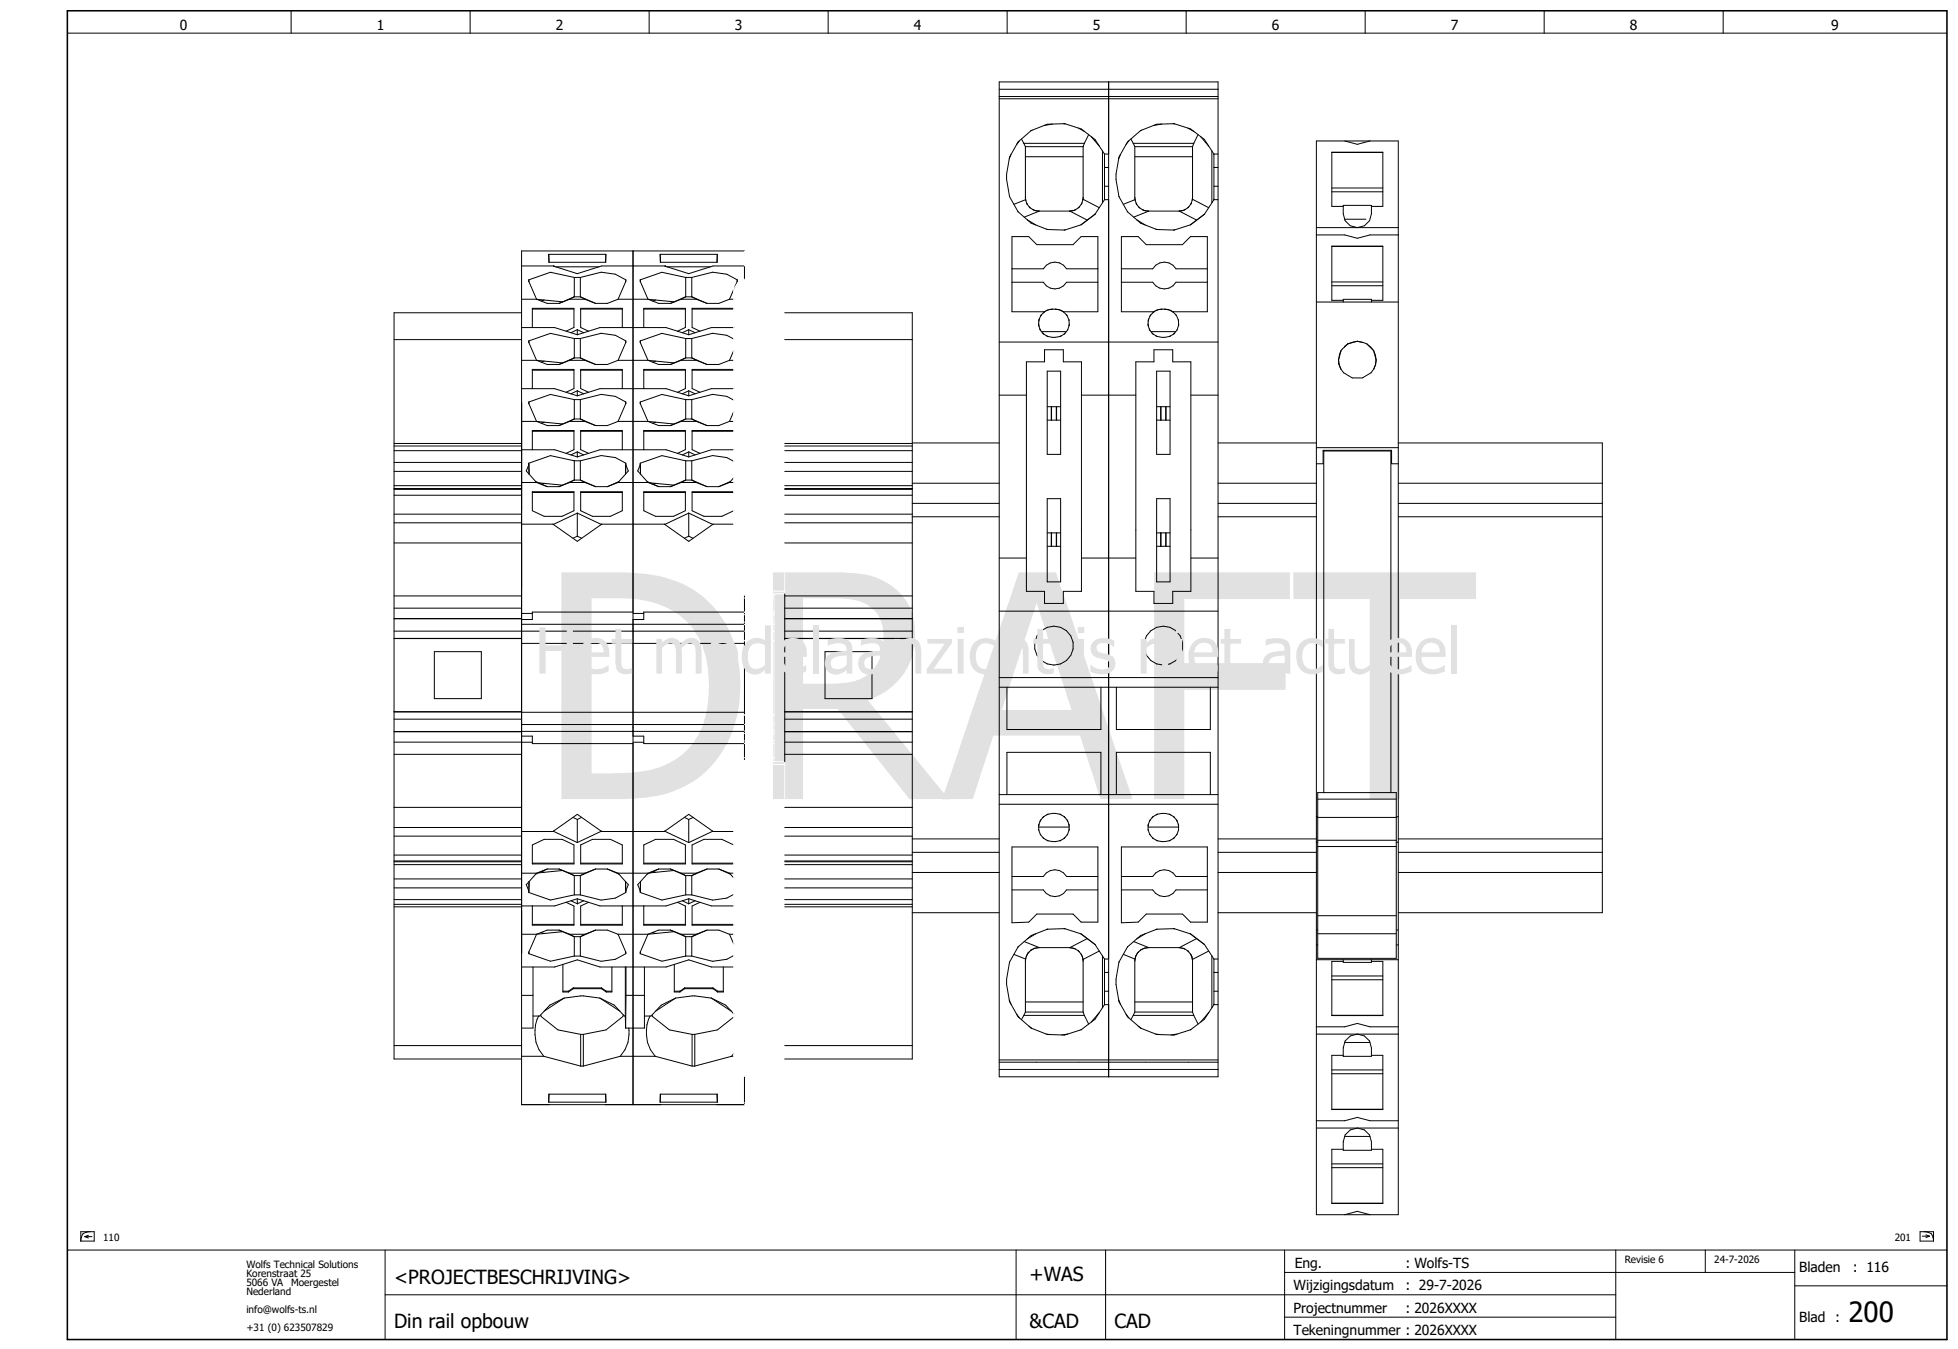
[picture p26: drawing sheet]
<svg xmlns="http://www.w3.org/2000/svg" width="438mm" height="302mm" viewBox="0 0 438 302" stroke-linecap="round" stroke-linejoin="round" font-family="sans-serif">
<defs><g id="words">
<text font-size="69.7" fill="#e1e1e1" x="120.3" y="178.6">DRAFT</text>
<text font-size="14.2" fill="#e1e1e1" x="119.5" y="150.6">Het modelaanzicht is niet actueel</text>
<text font-size="6.2" x="413.1" y="295.4">200</text>
<g font-size="4.3">
<text x="88.1" y="286.9">&lt;PROJECTBESCHRIJVING&gt;</text>
<text x="230.1" y="286.4">+WAS</text>
<text x="88.1" y="296.9">Din rail opbouw</text>
<text x="230.1" y="296.9">&amp;CAD</text>
<text x="249.1" y="296.9">CAD</text>
</g>
<g font-size="3.1">
<text x="40.2" y="6.8">0</text>
<text x="84.2" y="6.8">1</text>
<text x="124.2" y="6.8">2</text>
<text x="164.2" y="6.8">3</text>
<text x="204.2" y="6.8">4</text>
<text x="244.2" y="6.8">5</text>
<text x="284.2" y="6.8">6</text>
<text x="324.2" y="6.8">7</text>
<text x="364.2" y="6.8">8</text>
<text x="409.2" y="6.8">9</text>
<text x="289.3" y="283.4">Eng.</text>
<text x="314.1" y="283.4">: Wolfs-TS</text>
<text x="402.1" y="284.4">Bladen</text>
<text x="414.1" y="284.4">: 116</text>
<text x="289.1" y="288.4">Wijzigingsdatum</text>
<text x="289.1" y="293.4">Projectnummer</text>
<text x="314.1" y="288.4">: 29-7-2026</text>
<text x="314.1" y="293.4">: 2026XXXX</text>
<text x="289.1" y="298.4">Tekeningnummer : 2026XXXX</text>
<text x="402.1" y="295.4">Blad :</text>
</g>
<g font-size="2.2">
<text x="23.1" y="277.4">110</text>
<text x="423.4" y="277.4">201</text>
<text x="55.1" y="283.4">Wolfs Technical Solutions</text>
<text x="55.1" y="285.4">Korenstraat 25</text>
<text x="55.1" y="287.4">5066 VA</text>
<text x="65.1" y="287.4">Moergestel</text>
<text x="363.1" y="282.4">Revisie 6</text>
<text x="383.1" y="282.4">24-7-2026</text>
<text x="55.1" y="289.4">Nederland</text>
<text x="55.1" y="293.4">info@wolfs-ts.nl</text>
<text x="55.1" y="297.4">+31 (0) 623507829</text>
</g>
</g></defs>
<g fill="none" stroke="#000" stroke-width=".22">
<path d="M15.1 7.4h420M65.1 2.4v5M105.1 2.4v5M145.1 2.4v5M185.1 2.4v5M223.3 18.3h48.9v222.4h-48.9zM223.3 20h48.9M225.1 2.4v5M247.7 18.3v222.4M265.1 2.4v5M305.1 2.4v5M345.1 2.4v5"/>
<path d="M385.1 2.4v5M223.3 21.6h48.9M223.3 22.1h48.9M225.9 34.5l-.4 1M227.8 31.5l-.6 .8M228.3 31.1l.5 .9M228.8 32l.3 .8M228.8 32h13.5M229.1 32.8h12.9M229.1 35h12.9M229.1 32.8v11.4M230.6 29.1l-.2 .1"/>
<path d="M235.2 27.7l-1.9 .4M237.7 27.7h.3M241 28.6l1.3 .8M242 32.8v11.4M242.3 32l-.3 .8M243.3 30.1l-1 1.9M243.8 30.5l1.9 2.2M246.3 33.7v11.6M246.8 37.4h.9M246.8 34.4v10.2M246.8 34.4h.9M246.8 34.4a11.4 11.4 0 0 0-13.4-6.5 11.4 11.4 0 0 0-8.5 12.2l.7 3.9"/>
<path d="M250.4 34.5l-.4 1M252.3 31.5l-.7 .8M252.7 31.1l.5 .9M253.2 32h13.6M253.2 32l.4 .8M253.6 32.8h12.9M253.6 35h12.9M253.6 32.8v11.4M255.1 29.1l-.3 .1M259.6 27.7l-1.8 .4M262.1 27.7h.4M265.5 28.6l1.3 .8"/>
<path d="M266.5 32.8v11.4M266.8 32l-.3 .8M267.7 30.1l-.9 1.9M268.3 30.5l1.8 2.2M270.8 33.7v11.6M271.3 37.4h.9M271.3 34.4h.9M271.3 34.4v10.2M271.3 34.4a11.4 11.4 0 0 0-13.4-6.5 11.4 11.4 0 0 0-8.5 12.2l.6 3.9M294.2 31.5h18.3v240h-18.3zM297.6 34.1h11.4M300.5 31.5l2.8 .8 2.8-.8"/>
<path d="M116.6 59.4h7.2M122.6 56.8v1.8h12.8v-1.8M122.6 56.8l.1 1.8M122.6 56.8h12.8M123.8 59.4l-.1 .1 5.3 1.7 5.4-1.8h14.3M123.8 59.4v.1M124.2 59.6h9.6M135.4 56.8l-.1 1.8M141.5 56.1v190.8M147.5 56.8v1.8h12.8v-1.8M147.5 56.8h12.8M147.5 56.8l.1 1.8"/>
<path d="M148.7 59.4l-.1 .1 5.3 1.7 5.4-1.8h7.1v3M148.7 59.4v.1M149.1 59.6h9.6M160.3 56.8l-.1 1.8M166.4 56.2l-49.8-.1v190.8h49.8v-6.3M225.6 44h.1M225.6 44l1.9 3.3M227.5 47.3v.1M227.5 47.3a11.4 11.4 0 0 0 17.2 .6M229.1 44.2l.1 .4M229.1 44.2l.1 .6M229.2 44.6a3 3 0 0 0 2.9 2.6"/>
<path d="M229.2 44.6l-2.6 1.1M229.4 45.4l.2 .4M229.5 49.1l2 1.2M230 46.2l.3 .3M230.7 46.8l.4 .2M231.3 47.1l.8 .1M232.1 47.2h7M232.2 47.2l-3.3 1.3M233.8 51.2l.3 .1M238 51.4h-.2M239.1 47.2l3.8 2M239.9 47.1l-.9 .1"/>
<path d="M240.4 46.8l-.4 .2M241.2 46.2l-.3 .3M241.8 45.3l-.2 .4M242 44.5l3.6 1.9M242 44.5a3 3 0 0 1-2.9 2.7M242 44.2v.3M242 44.2l-.1 .6M244.7 47.9l-3.2 2.4M244.7 47.9h.1M246.8 41.6h.9M246.8 44.6h.9M246.8 44.6l-2.1 3.3"/>
<path d="M250 44h.1M250 44l1.9 3.3M251.9 47.3l.1 .1M251.9 47.3a11.4 11.4 0 0 0 17.2 .6M253.6 44.2v.4M253.6 44.2l.1 .6M253.6 44.6a3 3 0 0 0 3 2.6M253.6 44.6l-2.6 1.1M253.9 45.4l.2 .4M254 49.1l1.9 1.2M254.4 46.2l.3 .3M255.2 46.8l.4 .2"/>
<path d="M255.8 47.1l.8 .1M256.6 47.2h6.9M256.7 47.2l-3.4 1.3M258.3 51.2l.3 .1M262.5 51.4h-.3M263.5 47.2l3.9 2M264.3 47.1l-.8 .1M264.9 46.8l-.4 .2M265.7 46.2l-.3 .3M266.2 45.3l-.2 .4M266.5 44.5l3.6 1.9M266.5 44.5a3 3 0 0 1-3 2.7"/>
<path d="M266.5 44.2v.3M266.5 44.2l-.1 .6M269.1 47.9l-3.1 2.4M269.2 47.9h-.1M271.3 41.6h.9M271.3 44.6h.9M271.3 44.6l-2.2 3.3M294.2 52.5h6.3l2.8 .8 2.8-.8h6.4M294.2 50.9h18.3M297.6 42h11.4M297.6 42.9h11.4M297.6 55.1h11.4"/>
<path d="M300.2 46.1h-2.6v-12.1h11.4v12.1h-2.5M300.2 45.9h6.3v1.9a3.2 3.2 0 0 1-3.2 3.1 3.2 3.2 0 0 1-3.1-3.1zM300.5 49h4.7M88.1 75.9h28.5M116.6 66.9h3.3M116.6 73.2h7.3l5.1 1.6M116.6 69.9h-28.5v166.8h28.5M118.2 62.5v.4M118.2 76.2v.4M118.2 62.5v.4l1.7 4M118.2 76.2v.4l1.7 3.9M119 69.1h9.3"/>
<path d="M119 73.2v-4.3h9.3v4.3l-1.8 .8M119.9 66.9l2.4 .9h2.6M119.9 66.9l5.8 .6M121.6 67.1l-.7 .2M127.3 66.9h3.4M127.3 66.9l-2.4 .9M128.3 66.3h1.4M128.3 80h1.4M128.3 66.3l-1 .6M128.3 80l-1 .5M128.3 66.3l-3.4 1.5M128.3 80l-3.4 1.5"/>
<path d="M128.3 62v4.3M128.3 75.7v4.3M128.3 62h1.4M128.3 75.7h1.4M128.3 62l-5.3-1.1-4.8 1.6M128.3 75.7l-5.3-1.2-4.8 1.7M129 74.8l5.1-1.6h14.7l5.1 1.6M129 73.7l1.4 .7M129 73.7v1.1M129 73.7l-1.4 .7M129.7 62l4.6-1.2 3.2 .5 2.3 1.2M129.7 75.7l4.6-1.2 3.2 .4 2.3 1.3"/>
<path d="M129.7 62v4.3M129.7 75.7v4.3M129.7 66.3l1 .6M129.7 66.3l3.4 1.5M129.7 80l1 .5M129.7 80l3.4 1.5M129.8 69.1h9.3M130.7 66.9l2.4 .9M138.1 66.9h6.7M138.1 66.9l-2.4 .9h-2.6M139 73.2l.1-4.3h-9.3v4.3l1.7 .8M139.8 62.5v.4l-1.7 4"/>
<path d="M139.8 76.2v.4l-1.7 3.9M139.8 62.5v.4M139.8 76.2v.4M143.1 62.5v.4M143.1 76.2v.4M143.1 62.5v.4l1.7 4M143.1 76.2v.4l1.7 3.9M143.9 69.1h9.3M143.9 73.2v-4.3h9.3v4.3l-1.8 .8M144.8 66.9l2.4 .9h2.6M144.8 66.9l5.8 .6M146.5 67.1l-.7 .2"/>
<path d="M152.2 66.9h3.4M152.2 66.9l-2.4 .9M153.2 66.3h1.4M153.2 80h1.4M153.2 66.3l-1 .6M153.2 80l-1 .5M153.2 66.3l-3.4 1.5M153.2 80l-3.4 1.5M153.2 62h1.4M153.2 75.7h1.4M153.2 62v4.3M153.2 75.7v4.3"/>
<path d="M153.2 62l-5.3-1.1-4.8 1.6M153.2 75.7l-5.3-1.2-4.8 1.7M153.9 73.7l1.4 .7M153.9 73.7v1.1M153.9 73.7l-1.4 .7M154.6 62l4.6-1.2 3.2 .5 2.3 1.2M154.6 75.7l4.6-1.2 3.2 .4 1.6 .9M154.6 62v4.3M154.6 75.7v4.3M154.6 66.3l1 .6M154.6 66.3l3.4 1.5M154.6 80l1 .5"/>
<path d="M154.6 80l3.4 1.5M154.7 69.1h9.3M155.6 66.9l2.4 .9M163 66.9h1M163 66.9l-2.4 .9h-2.6M164 73.2h-5l-5.1 1.6M164 68.9h-9.3v4.3l1.7 .8M164 64.7l-1 2.2M164 78.4l-1 2.1M164 73.2h-.1M164.7 62.5v.4M164.7 62.5v.4l-.6 1.5"/>
<path d="M175.4 69.9h28.5v166.8h-28.5M175.4 75.9h28.5M223.3 76.5h48.9M226.1 60.1h7a3 3 0 0 1 5.2 0h7M226.1 63.1h7a3 3 0 0 0 5.2 0h7M232.1 72.4l.1 .6M232.3 71.3l-.2 .5M232.4 73.5l.2 .4M232.7 70.4l-.2 .3M232.7 74.1h5.6M233 74.4l.2 .3M233.4 69.7h-7.3v-16.8h3.8l1.8 1.8h8.1l1.8-1.8h3.7v16.8h-7.7"/>
<path d="M233.4 69.7a3.2 3.2 0 0 0-1.1 3.8 3.2 3.2 0 0 0 3.5 1.9l1.1-.2 1-.6 .7-.9M233.6 69.6l-.4 .3M233.9 75.1l.3 .1M234.3 69.3l-.5 .1M235.2 69.1h.6M235.2 69.1l-1.3 .3-.5 .3M235.2 69.1l-.7 .1M235.8 69.1l.6 .1 1.2 .5M235.8 69.1l1 .2M236.9 69.3l.8 .4M237.2 75.1l-.4 .1M237.6 69.7l.8 .8"/>
<path d="M238.1 74.4l-.3 .3M238.3 70.3l.1 .2M238.4 70.5l.5 1v1.2l-.3 1M238.6 73.7h.1M238.8 71.5l.1 .2M238.9 72.5v.3M250.6 60.1h7a3 3 0 0 1 5.2 0h7M250.6 63.1h7a3 3 0 0 0 5.2 0h7M256.5 72.4l.1 .6M256.7 71.3l-.1 .5M256.8 73.5l.2 .4M257.2 70.4l-.3 .3"/>
<path d="M257.2 74.1h5.5M257.4 74.4l.3 .3M257.8 69.7h-7.2v-16.8h3.7l1.8 1.8h8.1l1.8-1.8h3.8v16.8h-7.7M257.8 69.7a3.2 3.2 0 0 0-1 3.8 3.2 3.2 0 0 0 3.5 1.9l1.1-.2 .9-.6 .7-.9M258.1 69.6l-.5 .3M258.3 75.1l.3 .1M258.7 69.3l-.4 .1M259.7 69.1h.6M259.7 69.1l-1.3 .3-.6 .3M259.7 69.1l-.8 .1M260.3 69.1l.6 .1 1.2 .5M260.3 69.1l.9 .2"/>
<path d="M261.4 69.3l.7 .4M261.6 75.1l-.3 .1M262.1 69.7l.8 .8M262.5 74.4l-.3 .3M262.7 70.3l.2 .2M262.9 70.5l.4 1 .1 1.2-.4 1M263 73.7h.1M263.3 71.5v.2M263.4 72.5l-.1 .3M294.2 67.5h18.3M297.6 63h11.4M297.6 63.9h11.4"/>
<path d="M299.7 78.4l-.4 .7-.2 1.4M299.7 78.4l-.6 2.1M300.2 67.1h-2.6v-12.1h11.4v12.1h-2.5M300.2 67.5v-.6h6.3v.6M301.2 76.8l-.8 .8M301.2 76.8l-1.5 1.6M303.3 76.3l2.1 .5M303.3 76.3l1.2 .2M303.3 76.3l-2.1 .5M304.5 76.5h.1M305.4 76.8l1.5 1.6M306.9 78.4l.5 1 .1 1.1"/>
<path d="M306.9 78.4l.6 2.1M88.1 99.1h28.5M88.1 99.7h28.5M116.6 80.5h3.3M116.6 94.2h3.3M116.6 86.9h7.3l5.1 1.6M118.2 89.9v.3M118.2 89.9v.3l1.7 4M119 82.7h9.3M119 96.4h9.3M119 86.9v-4.3h9.3v4.3l-1.8 .8M119.9 80.5l2.4 1h2.6"/>
<path d="M119.9 94.2l2.4 .9h2.6M119.9 80.5l5.8 .6M119.9 94.2l5.8 .6M121.6 80.7l-.7 .2M121.6 94.4l-.7 .2M127.3 80.5h3.4M127.3 94.2h3.4M127.3 80.5l-2.4 1M127.3 94.2l-2.4 .9M128.3 93.7h1.4M128.3 93.7l-1 .5M128.3 93.7l-3.4 1.4"/>
<path d="M128.3 89.3v4.4M128.3 89.3h1.4M128.3 89.3l-5.3-1.1-4.8 1.7M129 88.5l5.1-1.6h14.7l5.1 1.6M129 87.3v1.2M129 87.3l1.4 .7M129 87.3l-1.4 .7M129.7 89.3l4.6-1.1 3.2 .4 2.3 1.3v.3l-1.7 4M129.7 89.3v4.4M129.7 93.7l1 .5M129.7 93.7l3.4 1.4M129.8 82.7h9.3"/>
<path d="M129.8 96.4h9.3M130.7 80.5l2.4 1M130.7 94.2l2.4 .9M138.1 80.5h6.7M138.1 94.2h6.7M138.1 80.5l-2.4 1h-2.6M138.1 94.2l-2.4 .9h-2.6M139 86.9l.1-4.3h-9.3v4.3l1.7 .8M143.9 82.7h9.3M143.9 96.4h9.3M143.9 86.9v-4.3h9.3v4.3l-1.8 .8M144.8 80.5l2.4 1h2.6"/>
<path d="M144.8 94.2l2.4 .9h2.6M144.8 80.5l5.8 .6M144.8 94.2l5.8 .6M146.5 80.7l-.7 .2M146.5 94.4l-.7 .2M152.2 80.5h3.4M152.2 94.2h3.4M152.2 80.5l-2.4 1M152.2 94.2l-2.4 .9M153.2 93.7h1.4M153.2 93.7l-1 .5M153.2 93.7l-3.4 1.4"/>
<path d="M153.2 89.3h1.4M153.2 89.3v4.4M153.2 89.3l-5.3-1.1-4.8 1.7v.3l1.7 4M153.9 87.3v1.2M153.9 87.3l1.4 .7M153.9 87.3l-1.4 .7M154.6 89.3l4.6-1.1 3.2 .4 1.6 .8M154.6 89.3v4.4M154.6 93.7l1 .5M154.6 93.7l3.4 1.4M154.7 82.7h9.3M154.7 96.4h9.3"/>
<path d="M155.6 80.5l2.4 1M155.6 94.2l2.4 .9M163 80.5h1M163 94.2h1M163 80.5l-2.4 1h-2.6M163 94.2l-2.4 .9h-2.6M163.9 86.9h-4.9l-5.1 1.6M164 82.6h-9.3v4.3l1.7 .8M164 96.2h-9.3v4.3l1.7 .8M164 92l-1 2.2M175.4 99.1h28.5M175.4 99.7h28.5"/>
<path d="M203.9 99h19.4M223.3 88.3h6.1M229.4 80.9h4v-2.7h4.2v2.7h4.1v51.3h-4.1v2.7h-4.2v-2.7h-4zM234 83h3v18.6h-3zM234 90.9h3M234 93.9h3M234.9 90.9v3M235 90.9v3M236 90.9v3M236.1 90.9v3M241.7 88.3h12.1M253.8 80.9h4.1v-2.7h4.2v2.7h4v51.3h-4v2.7h-4.2v-2.7h-4.1z"/>
<path d="M258.5 90.9h3M258.5 93.9h3M258.5 83h3v18.6h-3zM259.4 90.9v3M260.5 90.9v3M260.6 90.9v3M266.1 88.3h6.1M272.2 99h22M299.1 80.5l.1 1M299.2 81.5l.4 1M307.5 80.5a4.2 4.2 0 0 1-3.2 4 4.2 4.2 0 0 1-4.7-2M312.5 99h45.6v105h-45.6"/>
<path d="M88.1 100.7h28.5M88.1 103.4h28.5M88.1 105.4h28.5M88.1 108.6h28.5M88.1 109.2h28.5M88.1 109.4h28.5M88.1 110.7h28.5M88.1 114.9h28.5M88.1 116.9h28.5M116.6 107.8h3.3M116.6 117.2h7M116.6 100.5h7.3l5.1 1.6"/>
<path d="M118.2 103.5v2.5M118.2 103.5l-.6 1.8 2.3 2.5M119 109.9h9.3v4.3l-2.7 1.2h-4l-2.6-1.2zM119 110.1h9.3M119 100.5v-4.3h9.3v4.3l-1.8 .8M119.7 107.6l2.6 1.2M119.9 107.8l2.4 1M120.4 107.9l5.3 .5M121.6 108l-.6 .2M122.3 108.8h2.6M123.6 117.2h.1M123.7 117.2h.1"/>
<path d="M127.3 107.8h3.4M127.3 107.8l-2.4 1M128.3 107.3h1.4M128.3 107.3l-1 .5M128.3 107.3l-3.4 1.5M128.3 103v4.3M128.3 103h1.4M128.3 103l-5.3-1.2-4.8 1.7M129 102.1l5.1-1.6h14.7l5.1 1.6M129 101v1.1M129 114.7v5.2M129 101l1.4 .7"/>
<path d="M129 119.9l1 .4M129 114.7l5.3 2.5M129 101l-1.4 .7M129 114.7l-5.3 2.5M129 119.9l-1 .4M129.7 103l4.6-1.2 3.2 .5 2.3 1.2M129.7 103v4.3M129.7 107.3l1 .5M129.7 107.3l3.4 1.5M129.8 109.9h9.3v4.3l-2.7 1.2h-4l-2.6-1.2zM129.8 110.1h9.3M130.7 107.8l2.4 1"/>
<path d="M133.1 108.8h2.6M134.3 117.2h.1M134.4 117.2h14.1M134.4 117.2l-5.4 3.8-5.3-3.8M134.4 117.2h-.1M138.1 107.8h6.7M138.1 107.8l-2.4 1M138.3 107.6l-2.6 1.2M139 100.5l.1-4.3h-9.3v4.3l1.7 .8M139.8 103.5l.6 1.8-2.3 2.5M139.8 103.5v2.5M143.1 103.9v2.1"/>
<path d="M143.1 103.9l-.6 1.4 2.3 2.5M143.1 103.5v1.4M143.1 103.5v.4M143.9 109.9h9.3v4.3l-2.7 1.2h-4l-2.6-1.2zM143.9 110.1h9.3M143.9 100.5v-4.3h9.3v4.3l-1.8 .8M144.6 107.6l2.6 1.2M144.8 107.8l2.4 1M145.3 107.9l5.3 .5M146.5 108l-.6 .2M147.2 108.8h2.6M148.5 117.2h.1"/>
<path d="M148.6 117.2l5.3 3.8 5.3-3.8M148.6 117.2h.1M152.2 107.8h3.4M152.2 107.8l-2.4 1M153.2 107.3h1.4M153.2 107.3l-1 .5M153.2 107.3l-3.4 1.5M153.2 103h1.4M153.2 103v4.3M153.2 103l-5.3-1.2-4.8 1.7M153.9 101v1.1M153.9 114.7v5.2"/>
<path d="M153.9 101l1.4 .7M153.9 119.9l1 .4M153.9 114.7l5.3 2.5M153.9 101l-1.4 .7M153.9 114.7l-5.3 2.5M153.9 119.9l-1 .4M154.6 103l4.6-1.2 3.2 .5 1.6 .8M154.6 103v4.3M154.6 107.3l1 .5M154.6 107.3l3.4 1.5M154.7 110.1h9.3M155.6 107.8l2.4 1"/>
<path d="M158 108.8h2.6M159.2 117.2h.1M159.3 117.2h4.7M159.3 117.2h-.1M163 107.8h1M163 107.8l-2.4 1M163.2 107.6l-2.6 1.2M164 100.5h-5l-5.1 1.6M164 109.9h-9.3v4.3l2.6 1.2h4l2.7-1.2M164 106.8l-1 1M164 100.5h-.1M175.4 100.7h28.5"/>
<path d="M175.4 103.4h28.5M175.4 105.4h28.5M175.4 108.6h28.5M175.4 109.2h28.5M175.4 109.4h28.5M175.4 110.7h28.5M175.4 114.9h28.5M175.4 116.9h28.5M203.9 108h19.4M203.9 112.5h19.4M203.9 115.5h19.4M234 111.5h3v18.6h-3z"/>
<path d="M234 119.1h3M234.9 119.1v3M235 119.1v3M236 119.1v3M236.1 119.1v3M258.5 119.1h3M258.5 111.5h3v18.6h-3zM259.4 119.1v3M260.5 119.1v3M260.6 119.1v3M272.2 108h22M272.2 112.5h22"/>
<path d="M272.2 115.5h22M294.2 103.7h1.5v-3h15.3v3h1.5M294.2 100.1h18.3M312.5 108h45.6M312.5 112.5h45.6M312.5 115.5h45.6M88.1 121.4h28.5M88.1 133.2h28.5M88.1 135.9h28.5M88.1 138.3h28.5M116.6 137.1h2.4M116.6 139.5h49.8"/>
<path d="M141.5 136.8h-22.5v1.7h-2.4M141.5 137.1h2.4M166.4 133.1v3.7h-22.5v1.7h-2.4M166.4 136.9v29.2M175.4 121.4h28.5M175.4 133.2h28.5M175.4 135.9h28.5M175.4 138.3h28.5M175.4 132.8v37.5M223.3 124.7h6.1M223.3 136.6h48.9M234 122.1h3"/>
<path d="M241.7 124.7h12.1M258.5 122.1h3M266.1 124.7h6.1M88.1 141.1h78.3M88.1 142.7h28.5M88.1 159.1h28.5M97.1 145.7h10.5v10.5h-10.5zM116.6 143.8h49.8M116.6 159.2h49.8M175.4 141.1h28.5M175.4 142.7h28.5M175.4 159.1h28.5"/>
<path d="M184.4 145.7h10.5v10.5h-10.5zM223.3 151.5h48.9M223.3 153.6h48.9M225 153.6v9.5h21v-9.5M249.5 153.6v9.5h21v-9.5M88.1 160.7h28.5M88.1 163.5h28.5M88.1 163.6h28.5M88.1 165.9h28.5M88.1 168.6h28.5M116.6 164.5h2.4v1.7h22.5M116.6 161.9h49.8"/>
<path d="M116.6 163.5h49.8M116.6 165.9h2.4M141.5 164.5h2.4v1.7h22.5v3.7M141.5 165.9h2.4M175.4 160.7h28.5M175.4 163.5h28.5M175.4 163.6h28.5M175.4 165.9h28.5M175.4 168.6h28.5M223.3 177.6h48.9M223.3 179.8h48.9M225 177.6v-9.4h21v9.4"/>
<path d="M249.5 177.6v-9.4h21v9.4M294.5 177.2h17.5v37h-17.5zM294.5 178.6h17.5M295.8 177.2v-76.4h15v76.4M88.1 180.5h28.5M88.1 185h28.5M88.1 186.9h28.5M88.1 191.1h28.5M88.1 192.4h28.5M88.1 192.6h28.5M88.1 193.3h28.5M88.1 196.5h28.5"/>
<path d="M88.1 198.5h28.5M116.6 195.2h3.3M116.6 185.9h7M118.2 199.1v-2.1v2.5M118.2 199.1v.4M118.2 199.5l4.8 1.7 5.3-1.2M119 188.9l2.6-1.3h4l2.7 1.3v4.2h-9.3zM119 192.9h9.3M119.9 195.2l-2.3 2.5 .6 1.4M121 194.8l.6 .2M122.3 194.2h2.6M122.3 194.2l-2.4 1"/>
<path d="M122.3 194.2l-2.6 1.2M123.7 185.8h.1M123.7 185.8l5.3 2.5M123.7 185.8l-.1 .1M124.9 194.2l3.4 1.5M124.9 194.2l2.4 1M125.7 194.6l-5.3 .5M127.3 195.2h3.4M127.3 195.2l1 .5M128 182.7l1 .5M128.3 195.7h1.4M128.3 195.7v4.3"/>
<path d="M129 183.2v5.1M129.7 195.7v4.3M129.8 188.9l2.6-1.3h4l2.7 1.3v4.2h-9.3zM129.8 192.9h9.3M130 182.7l-1 .5M130.7 195.2l-1 .5M133.1 194.2h2.6M133.1 194.2l-2.4 1M133.1 194.2l-3.4 1.5M134.3 185.8l14.2 .1M134.3 185.8h.1M134.3 185.8l-5.3-3.8-5.4 3.9"/>
<path d="M134.3 185.8l-5.3 2.5M135.7 194.2l2.4 1M135.7 194.2l2.6 1.2M138.1 195.2l2.3 2.5-.6 1.8M138.1 195.2h6.7M139.8 197v2.5M139.8 199.5l-2.3 1.2-3.2 .5-4.6-1.2M143.1 199.5l4.8 1.7 5.3-1.2M143.1 197v2.5M143.9 188.9l2.6-1.3h4l2.7 1.3v4.2h-9.3zM143.9 192.9h9.3M144.8 195.2l-2.3 2.5 .6 1.8"/>
<path d="M145.9 194.8l.6 .2M147.2 194.2h2.6M147.2 194.2l-2.4 1M147.2 194.2l-2.6 1.2M148.6 185.8h.1M148.6 185.8l5.3 2.5M148.6 185.8l-.1 .1M149.8 194.2l3.4 1.5M149.8 194.2l2.4 1M150.6 194.6l-5.3 .5M152.2 195.2h3.4M152.2 195.2l1 .5"/>
<path d="M152.9 182.7l1 .5M153.2 195.7h1.4M153.2 195.7v4.3M153.9 183.2v5.1M154.6 195.7v4.3M154.7 192.9h9.3M154.9 182.7l-1 .5M155.6 195.2l-1 .5M158 194.2h2.6M158 194.2l-2.4 1M158 194.2l-3.4 1.5M159.2 185.8l4.8 .1"/>
<path d="M159.2 185.8h.1M159.2 185.8l-5.3-3.8-5.4 3.9M159.2 185.8l-5.3 2.5M160.6 194.2l2.4 1M160.6 194.2l2.6 1.2M163 195.2h1M163 195.2l1 1M164 188.9l-2.7-1.3h-4l-2.6 1.3v4.2h9.3M164 199.9l-1.6 .8-3.2 .5-4.6-1.2M175.4 180.5h28.5M175.4 185h28.5M175.4 186.9h28.5"/>
<path d="M175.4 191.1h28.5M175.4 192.4h28.5M175.4 192.6h28.5M175.4 193.3h28.5M175.4 196.5h28.5M175.4 198.5h28.5M203.9 187.5h19.4M203.9 190.5h19.4M203.9 195h19.4M226.1 189.3h19.2v16.8h-3.7l-1.8-1.8h-8.1l-1.8 1.8-3.8 .2zM226.1 195.9h7a3 3 0 0 1 5.2 0h7M226.1 198.9h7a3 3 0 0 0 5.2 0h7"/>
<path d="M232.1 185.4v.2M232.1 184.9h6.8M232.2 184.2l-.1 .4M232.5 186.5v.1M232.6 183.3l-.2 .3M233.1 187.2l.2 .2M233.2 182.5a3.5 3.5 0 0 1 3.9-.4 3.5 3.5 0 0 1 1.8 3.4 3.5 3.5 0 0 1-3.4 2.6 3.5 3.5 0 0 1-3.4-2.6v-1.1l.4-1zM233.3 182.5l-.3 .3M233.9 187.8l.3 .1M234.2 182l-.3 .1M236.8 182l.3 .1M237.1 187.8l-.3 .1"/>
<path d="M237.7 182.5l.3 .3M238 187.2l-.3 .3M238.4 183.3l.2 .3M238.6 186.5l-.1 .1M238.8 184.2l.1 .4M238.9 185.3v.3M250.6 189.3h19.2v16.8h-3.8l-1.8-1.8h-8.1l-1.8 1.8-3.7 .2zM250.6 195.9h7a3 3 0 0 1 5.2 0h7M250.6 198.9h7a3 3 0 0 0 5.2 0h7M256.6 184.9h6.8M256.6 185.4v.2M256.6 184.2v.4"/>
<path d="M256.9 186.5l.1 .1M257 183.3l-.2 .3M257.5 187.2l.3 .2M257.6 182.5a3.5 3.5 0 0 1 3.9-.4 3.5 3.5 0 0 1 1.9 3.4 3.5 3.5 0 0 1-3.4 2.6 3.5 3.5 0 0 1-3.4-2.6v-1.1l.3-1zM257.7 182.5l-.3 .3M258.4 187.8l.3 .1M258.6 182l-.3 .1M261.3 182l.3 .1M261.5 187.8l-.2 .1M262.2 182.5l.3 .3M262.4 187.2l-.3 .3M262.9 183.3l.2 .3"/>
<path d="M263 186.5l-.1 .1M263.3 184.2l.1 .4M263.4 185.3l-.1 .3M272.2 187.5h22M272.2 190.5h22M272.2 195h22M294.2 182.6h.3M294.2 188.3h.3M294.5 182.7h17.5M294.5 187.8h17.5M294.5 189.2h17.5M312 182.6h.5"/>
<path d="M312 188.3h.5M312.5 187.5h45.6M312.5 190.5h45.6M312.5 195h45.6M88.1 201.1h28.5M88.1 202.1h28.5M88.1 202.7h28.5M116.6 208.8h3.3M116.6 216.1h7.3l5.1-1.6 5.1 1.6h14.7l5.1-1.6 5.1 1.6h5M118.2 213.2l4.8 1.7 5.3-1.2M118.2 212.8v.4M119 206.6h9.3"/>
<path d="M119.1 216.1v13.7h-2.5M119.9 208.8l-1.7 4v.4M120.9 208.4l.7 .3M124.9 207.9h-2.6l-2.4 .9M124.9 207.9l3.4 1.5M124.9 207.9l2.4 .9M125.7 208.2l-5.8 .6M125.8 215.6v6.1h1.2M126.5 201.7l1.8 .8v4.3h-9.3v-4.3M127.3 208.8h3.4M127.3 208.8l1 .6M127.6 201.3l1.4 .7"/>
<path d="M128.3 209.4h1.4M128.3 209.4v4.3M128.3 200h1.4M128.3 213.7h1.4M129 200.9l-5.1 1.6h-7.3M129 200.9l5.1 1.6h14.7l5.1-1.6M129 200.9v1.1M129.7 209.4v4.3M129.8 206.6h9.3M130.4 201.3l-1.4 .7M130.7 208.8l-1 .6M131.5 201.7l-1.7 .8v4.3h9.3l-.1-4.3"/>
<path d="M133.1 207.9h2.6l2.4 .9M133.1 207.9l-2.4 .9M133.1 207.9l-3.4 1.5M136.7 216.1v5.6h-1.2M138.1 208.8l1.7 4v.4l-2.3 1.2-3.2 .5-4.6-1.2M138.1 208.8h6.7M139.7 216.1v11M139.9 216.1v6.4M143.9 206.6h9.3M144 216.1v13.7h-4.2M144.8 208.8l-1.7 4v.4l4.8 1.7 5.3-1.2M145.8 208.4l.7 .3"/>
<path d="M149.8 207.9h-2.6l-2.4 .9M149.8 207.9l3.4 1.5M149.8 207.9l2.4 .9M150.6 208.2l-5.8 .6M150.7 215.6v6.1h1.2M151.4 201.7l1.8 .8v4.3h-9.3v-4.3M152.2 208.8h3.4M152.2 208.8l1 .6M152.5 201.3l1.4 .7M153.2 209.4h1.4M153.2 200h1.4M153.2 213.7h1.4"/>
<path d="M153.2 209.4v4.3M153.9 200.9l5.1 1.6h4.9M153.9 200.9v1.1M154.6 209.4v4.3M154.7 206.6h9.3M155.3 201.3l-1.4 .7M155.6 208.8l-1 .6M156.4 201.7l-1.7 .8v4.3h9.3M158 207.9h2.6l2.4 .9M158 207.9l-2.4 .9M158 207.9l-3.4 1.5M161.6 216.1v5.6h-1.2"/>
<path d="M163 208.8h1M163 208.8l1 2.2M164 213.6l-1.6 .8-3.2 .5-4.6-1.2M175.4 201.1h28.5M175.4 202.1h28.5M175.4 202.7h28.5M203.9 204h19.4M225.6 215a13.6 13.6 0 0 0 1.9 12.3 11.4 11.4 0 0 0 19.3-2.7M225.6 215h.1M226.6 213.3l2.6 1.1M227.5 211.7l-1.9 3.3M227.5 211.6v.1"/>
<path d="M228.9 210.5l3.3 1.3M229.1 214.8v11.4M229.2 214.4l-.1 .4M229.3 214.1l-.2 .7M229.7 213.1l-.4 .7M230.1 212.7l-.4 .3M230.4 212.4l-.7 .6-.5 1.4M230.4 212.4h.1M231 212.1l-.6 .3M231.5 208.7l-2 1.2M234.1 207.7l-.3 .1M237.8 207.6h.2"/>
<path d="M239 211.8l1.1 .2M239 211.8h.1M239 211.8h-6.9l-.9 .2-.8 .4M239.1 211.8l1 .2M240 212l.3 .2M240.1 212l.9 .5 .7 .9M240.9 212.5l.3 .3M241.5 208.7l3.2 2.4M241.5 213.2l.4 .7M241.7 213.4h.1M241.7 213.4l.2 .5M241.9 213.9l.1 .9"/>
<path d="M241.9 213.9l.1 .6M242 214.5v.3M242 214.8v11.4M242.9 209.8l-3.8 2M244.7 211.1h.1M244.7 211.1l2.1 3.3M244.7 211.1a11.4 11.4 0 0 0-17.2 .6M245.6 212.6l-3.6 1.9M246.3 213.7v11.6M246.8 214.4v10.2M246.8 217.4h.9M246.8 214.4h.9"/>
<path d="M250 215a13.6 13.6 0 0 0 1.9 12.3 11.4 11.4 0 0 0 19.4-2.7M250 215h.1M251 213.3l2.6 1.1M251.9 211.7l-1.9 3.3M252 211.6l-.1 .1M253.3 210.5l3.4 1.3M253.6 214.8v11.4M253.6 214.4v.4M253.7 214.1l-.1 .7M254.1 213.1l-.3 .7M254.5 212.7l-.3 .3M254.8 212.4l-.6 .6-.6 1.4"/>
<path d="M254.8 212.4h.1M255.4 212.1l-.6 .3M255.7 212l-.9 .4M255.9 208.7l-1.9 1.2M258.6 207.7l-.3 .1M262.2 207.6h.3M263.5 211.8h-6.9l-.9 .2M263.5 211.8l1 .2M263.5 211.8h.1M264.5 212l.3 .2M264.5 212l.9 .5 .7 .9M265.3 212.5l.3 .3"/>
<path d="M266 208.7l3.1 2.4M266 213.2l.3 .7M266.1 213.4h.1M266.1 213.4l.2 .5M266.3 213.9l.2 .9M266.3 213.9l.2 .6M266.5 214.5v.3M266.5 214.8v11.4M267.4 209.8l-3.9 2M269.1 211.1h.1M269.1 211.1l2.2 3.3M269.1 211.1a11.4 11.4 0 0 0-17.2 .6"/>
<path d="M270.1 212.6l-3.6 1.9M270.8 213.7v11.6M271.3 217.4h.9M271.3 214.4h.9M271.3 214.4v10.2M272.2 204h22M294.2 207.9h.3M294.2 211.2h.3M294.2 214.5h18.3M294.5 204.7h17.5M294.5 208.7h17.5M297.6 218.1h11.4"/>
<path d="M297.6 219h11.4M300.2 214.9h-2.6v12.1h11.4v-12.1h-2.5M300.2 214.5v.6h6.3v-.6M312 207.9h.5M312 211.2h.5M88.1 233.7h28.5M116.6 222.5h2.5M116.6 236.1h4.9M120.4 227.1a8.3 8.3 0 0 0 1.1 9M120.8 226.9l.1 .3 3.8 3 5.1 1M121.5 236.1l8.3 2.2M125.8 221.6h1.2"/>
<path d="M126.1 223.1l-3.2 1.6-2.3 2.4h-1.5M126.1 223.1l3.7-.5 4.2 .5M126.1 223.1l-4.5 2.9M127 221.6v.1M128.1 220.8h6.3M128.1 220.8v.2M128.1 221h6.3M128.1 220.8l-1.1 .8M128.1 221l-1.1 .7M129.8 231.2v7.1M129.8 231.2h.6M129.8 238.3h.6"/>
<path d="M130.4 231.2v7.1M134 223.1l3.3 1.6 2.2 2.4h.2M134 223.1l4.5 2.9M134.4 220.8l1.1 .8M134.4 220.8v.2M134.4 221l1.1 .7M135.5 221.6h1.2M135.5 221.6v.1M138.6 236.1h7.8M138.6 236.1l-8.2 2.2M139.3 226.9l-.1 .3-3.8 3-5 1M139.7 227.1l.1 2.7"/>
<path d="M139.9 222.5h4.1M139.9 222.5l-.1 7.3M140.5 229.8a8.2 8.2 0 0 1-1.9 6.3M145.3 227.1a8.3 8.3 0 0 0 1.1 9M145.7 226.9l.1 .3 3.8 3 5.1 1M146.4 236.1l8.3 2.2M150.7 221.6h1.2M151 223.1l-3.2 1.6-2.3 2.4h-1.5M151 223.1l3.7-.5 4.2 .5M151 223.1l-4.5 2.9M151.9 221.6v.1M153 220.8h6.3"/>
<path d="M153 221h6.3M153 220.8v.2M153 220.8l-1.1 .8M153 221l-1.1 .7M154.7 231.2h.6M154.7 238.3h.6M154.7 231.2v7.1M155.3 231.2v7.1M158.9 223.1l3.3 1.6 1.8 1.9M158.9 223.1l4.5 2.9M159.3 220.8l1.1 .8M159.3 220.8v.2"/>
<path d="M159.3 221l1.1 .7M160.4 221.6h1.2M160.4 221.6v.1M163.5 236.1h.5M163.5 236.1l-8.2 2.2M164 235.5l-.5 .6M164 227.3l-3.7 2.9-5 1M175.4 233.7h28.5M223.3 237.4h48.9M223.3 236.9h48.9M223.3 239h48.9M225.5 223.5l.4 1"/>
<path d="M227.2 226.7l.6 .8M228.8 227h13.5M228.8 227l-.5 .9M229.1 224h12.9M229.1 226.2h12.9M229.1 226.2l-.3 .8M229.9 229.3l.7 .6M233.8 231.1l.8 .1M238.6 231.1l-1.4 .2M241.7 230.1l-.1 .1M242 226.2l.3 .8M242.3 227l1 1.9"/>
<path d="M245.7 226.3l-1.9 2.2M246.8 221.6h.9M246.8 224.6h.9M250 223.5l.4 1M251.6 226.7l.7 .8M253.2 227h13.6M253.2 227l-.5 .9M253.6 224h12.9M253.6 226.2h12.9M253.6 226.2l-.4 .8M254.3 229.3l.7 .6M258.3 231.1l.8 .1"/>
<path d="M263 231.1l-1.3 .2M266.2 230.1l-.2 .1M266.5 226.2l.3 .8M266.8 227l.9 1.9M270.1 226.3l-1.8 2.2M271.3 221.6h.9M271.3 224.6h.9M294.2 229.5h6.3l2.8-.7 2.8 .7h6.4M294.2 231.1h18.3M297.6 226.9h11.4M297.6 239.1h11.4M297.6 240h11.4"/>
<path d="M300.2 235.9h-2.6v12.1h11.4v-12.1h-2.5M300.5 233h5.6M300.6 232.7a3.2 3.2 0 0 1 3.5-1.5 3.2 3.2 0 0 1 2.4 3v1.9h-6.3v-1.9zM122.6 246.4v-1.8h12.8v1.8M122.6 246.4h12.8M122.7 244.6l-.1 1.8M135.3 244.6l.1 1.8M147.5 246.4v-1.8h12.8v1.8M147.5 246.4h12.8M147.6 244.6l-.1 1.8M160.2 244.6l.1 1.8M294.2 250.5h6.3l2.8-.7 2.8 .7h6.4"/>
<path d="M294.2 252.1h18.3M297.6 247.9h11.4M300.2 256.9h-2.6v12.1h11.4v-12.1h-2.5M300.5 254h5.6M300.6 253.7a3.2 3.2 0 0 1 3.5-1.5 3.2 3.2 0 0 1 2.4 3v1.9h-6.3v-1.9zM15.1 279.4h420M18.1 275.3h3v2.1h-3zM18.5 275.8l-.3 .8-.1 .8M19 276.4h1.6M19 276.4l.8 .3M19.8 276.1l-.8 .3M20.2 275.3l-.9 .1-.8 .4"/>
<path d="M86.1 279.4v20M227.1 279.4v20M247.1 279.4v20M287.1 279.4v20M297.6 260.1h11.4M297.6 261h11.4M297.6 268.9h11.4M300.5 271.5l2.8-.7 2.8 .7M361.1 279.4v20M381.1 279.4v5M401.1 279.4v20M429.1 275.3h3v2.1h-3z"/>
<path d="M429.6 276.3h1.6M430 275.3l.8 .1 .8 .4M430.4 276l.8 .3M431.2 276.3l-.8 .3M431.6 275.8l.3 .8 .2 .8M86.1 289.4h275M287.1 284.4h114M287.1 294.4h74M401.1 287.4h34"/>
<circle cx="235.5" cy="144.3" r="4.3"/>
<circle cx="260" cy="144.3" r="4.4"/>
</g>
<path d="M15.1 2.4h420v297h-420z" fill="none" stroke="#000" stroke-width=".35"/>
<g fill="none" stroke="#fff" stroke-width=".22">
<path d="M166.4 56.1h6.6v6.3M166.4 56.2v3.2M166.4 56.5h6.6M165.5 62.4h8.4l1.5 2.2v68.2h-11.4v-68.2zM164 109.8h11.4M164 132.2h11.4M166.4 132.8v.3M166.4 139.5v.1M166.4 133.7h6.6M166.4 137.4h6.6M166.4 139.1h6.6M166.4 139.6h6.6"/>
<path d="M173 132.8v37.5M173 136.8h-6.6v.1M166.4 141.1h6.6M166.4 143.1h6.6M166.4 143.3h6.6M166.4 159.8h6.6M166.4 159.9h6.6M164 170.3h11.4v68.1l-1.5 2.2h-8.4l-1.5-2.2zM164 170.9h11.4M166.4 166.1v.1h6.6M166.4 169.9v.4M166.4 161.9h6.6"/>
<path d="M166.4 163.4h6.6M166.4 163.9h6.6M166.4 165.6h6.6M166.4 169.4h6.6M164 193.2h11.4M166.4 246.5h6.6M173 240.6v6.3h-6.6"/>
</g>
<use href="#words"/>
</svg>
